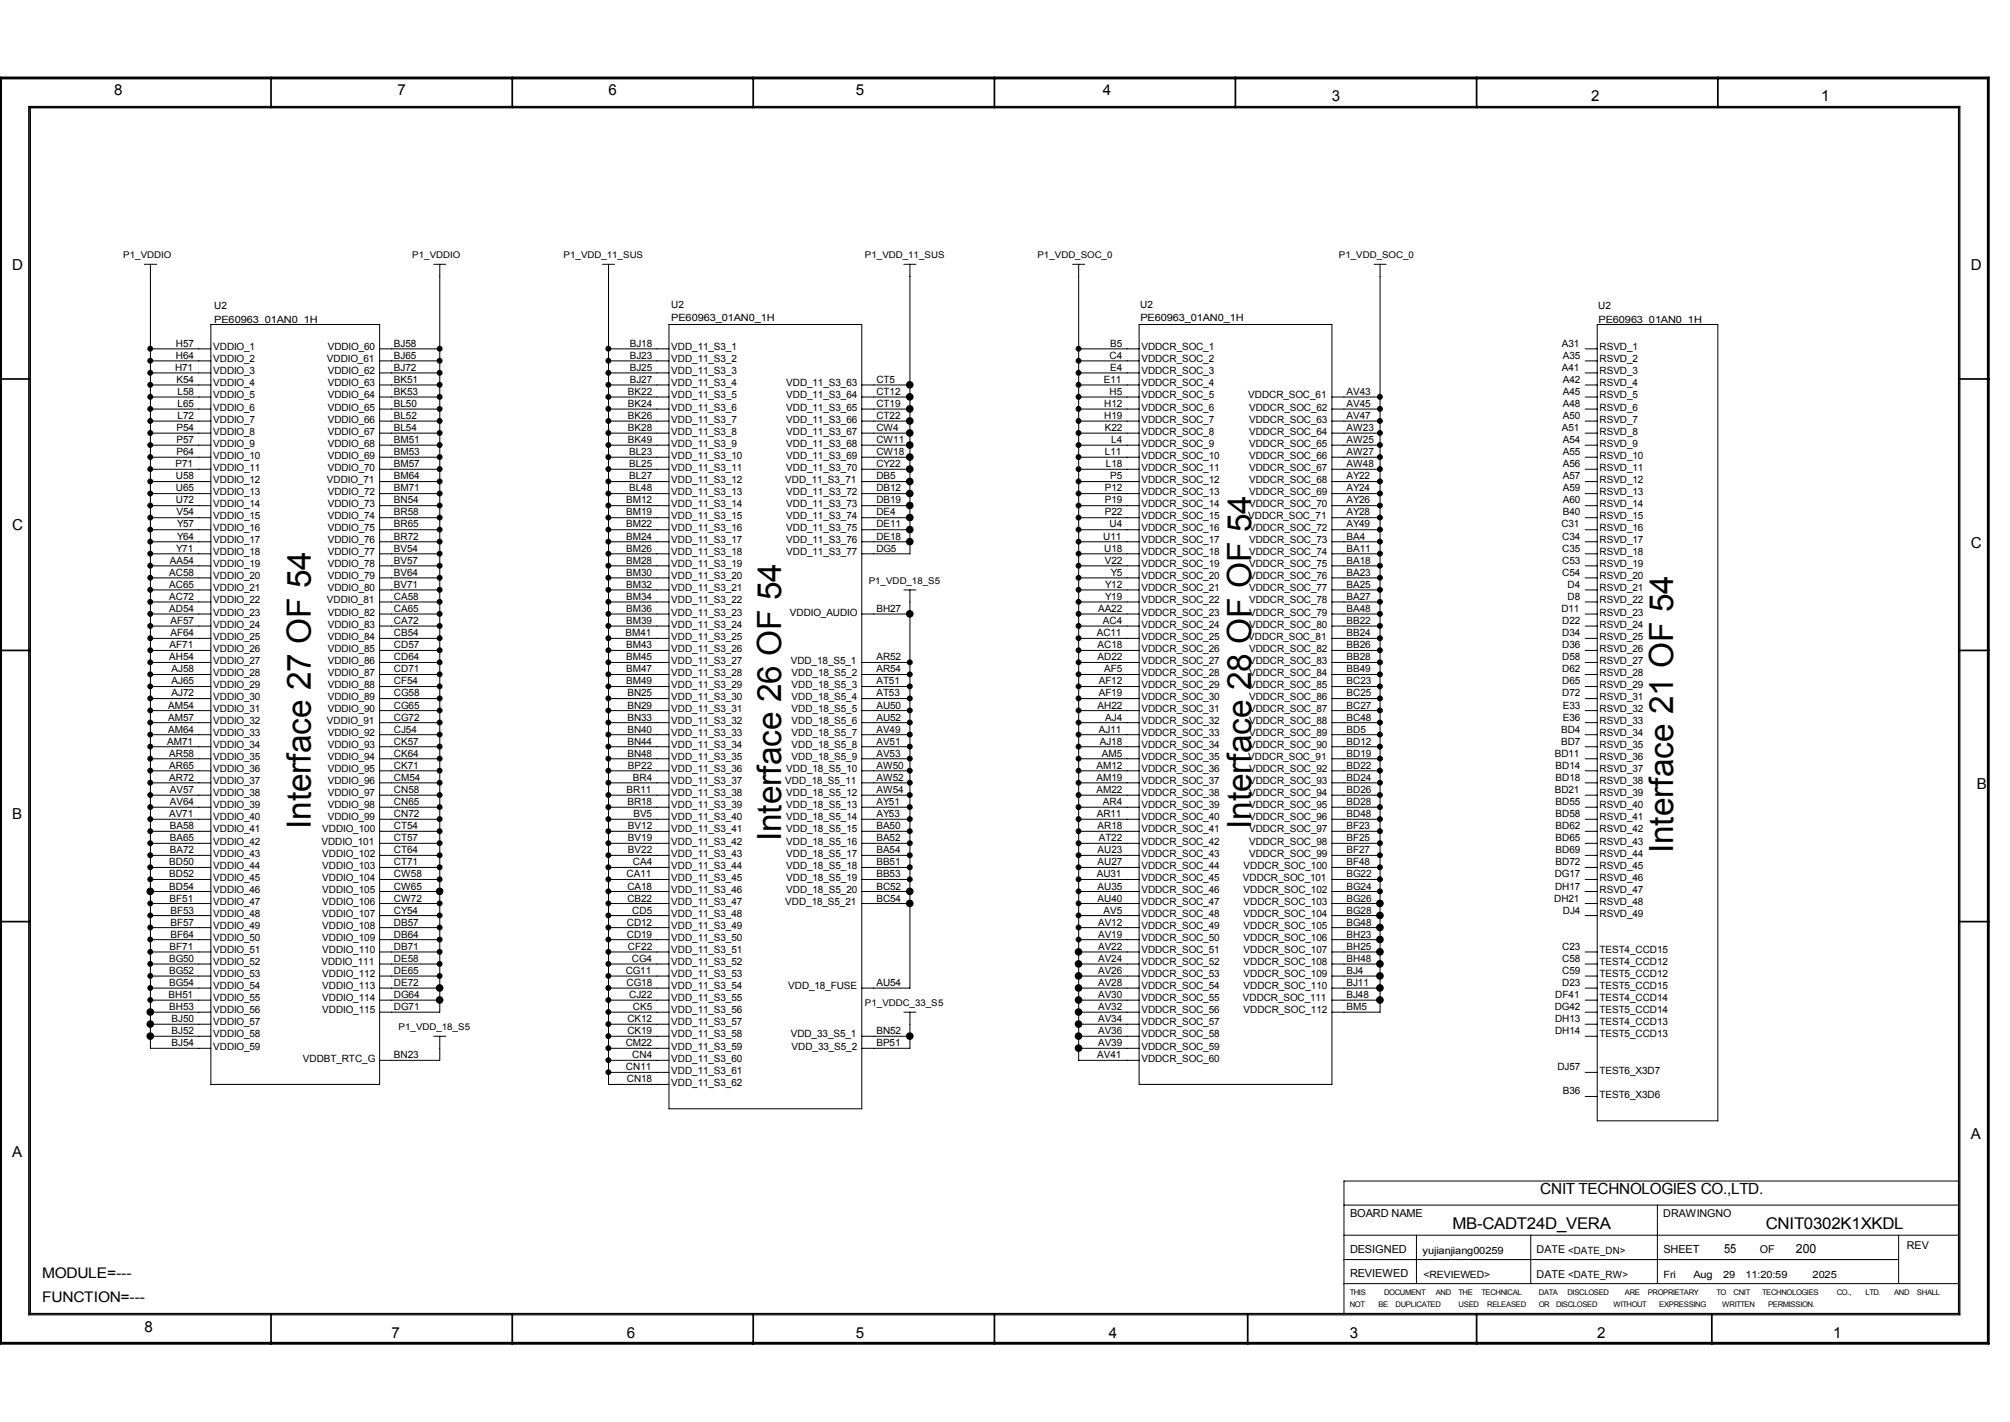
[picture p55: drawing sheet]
<svg xmlns="http://www.w3.org/2000/svg" width="297mm" height="210mm" viewBox="0 0 297 210" stroke-linecap="round" stroke-linejoin="round" font-family="sans-serif">
<defs><g id="words">
<g font-size="4.9">
<text x="45.9" y="122.5" transform="rotate(-90 45.9 122.5)">Interface 27 OF 54</text>
<text x="115.4" y="124.2" transform="rotate(-90 115.4 124.2)">Interface 26 OF 54</text>
<text x="184.9" y="122.5" transform="rotate(-90 184.9 122.5)">Interface 28 OF OF 54</text>
<text x="247.2" y="126" transform="rotate(-90 247.2 126)">Interface 21 OF 54</text>
</g>
<g font-size="2.4">
<text x="214.6" y="181.5">MB-CADT24D_VERA</text>
<text x="260.9" y="181.5">CNIT0302K1XKDL</text>
</g>
<text font-size="2.3" x="227.6" y="176.3">CNIT TECHNOLOGIES CO.,LTD.</text>
<g font-size="2.2">
<text x="16.9" y="14.1">8</text>
<text x="58.8" y="14.1">7</text>
<text x="89.9" y="14.1">6</text>
<text x="126.4" y="14.1">5</text>
<text x="163" y="14.1">4</text>
<text x="196.8" y="15">3</text>
<text x="235.1" y="15">2</text>
<text x="269.1" y="15">1</text>
<text x="1.8" y="39.9">D</text>
<text x="291.2" y="39.9">D</text>
<text x="1.8" y="78.2">C</text>
<text x="291.2" y="80.9">C</text>
<text x="292.1" y="116.5">B</text>
<text x="1.8" y="121">B</text>
<text x="1.8" y="170.8">A</text>
<text x="291.2" y="168.2">A</text>
<text x="6.2" y="188.7">MODULE=---</text>
<text x="6.2" y="192.2">FUNCTION=---</text>
<text x="21.3" y="196.6">8</text>
<text x="57.9" y="197.5">7</text>
<text x="92.6" y="197.5">6</text>
<text x="126.4" y="197.5">5</text>
<text x="163.9" y="197.5">4</text>
<text x="199.5" y="197.5">3</text>
<text x="236" y="197.5">2</text>
<text x="270.9" y="197.5">1</text>
</g>
<g font-size="1.9">
<text x="254.7" y="185">55</text>
<text x="265.4" y="185">200</text>
</g>
<g font-size="1.6">
<text x="199.5" y="179.7">BOARD NAME</text>
<text x="245.8" y="179.7">DRAWINGNO</text>
<text x="199.5" y="185.1">DESIGNED</text>
<text x="227.1" y="185.1">DATE &lt;DATE_DN&gt;</text>
<text x="245.8" y="185">SHEET</text>
<text x="260" y="185.1">OF</text>
<text x="281.7" y="184.4">REV</text>
<text x="199.5" y="188.6">REVIEWED</text>
<text x="227.1" y="188.7">DATE &lt;DATE_RW&gt;</text>
</g>
<g font-size="1.5">
<text x="31.7" y="45.6">U2</text>
<text x="31.7" y="47.6">PE60963_01AN0_1H</text>
<text x="99.2" y="45.4">U2</text>
<text x="99.2" y="47.5">PE60963_01AN0_1H</text>
<text x="168.5" y="45.4">U2</text>
<text x="168.5" y="47.5">PE60963_01AN0_1H</text>
<text x="236.2" y="45.6">U2</text>
<text x="236.2" y="47.6">PE60963_01AN0_1H</text>
<text x="26" y="51.2">H57</text>
<text x="26" y="53">H64</text>
<text x="31.5" y="53.5">VDDIO_2</text>
<text x="31.5" y="51.7">VDDIO_1</text>
<text x="48.3" y="53.5">VDDIO_61</text>
<text x="48.4" y="51.7">VDDIO_60</text>
<text x="58.2" y="51.2">BJ58</text>
<text x="58.2" y="53">BJ65</text>
<text x="93" y="51.2">BJ18</text>
<text x="93" y="53">BJ23</text>
<text x="99.2" y="53.5">VDD_11_S3_2</text>
<text x="99.2" y="51.7">VDD_11_S3_1</text>
<text x="164" y="53">C4</text>
<text x="164" y="51.2">B5</text>
<text x="168.6" y="53.5">VDDCR_SOC_2</text>
<text x="168.6" y="51.7">VDDCR_SOC_1</text>
<text x="230.8" y="51.2">A31</text>
<text x="230.9" y="53">A35</text>
<text x="236.3" y="53.5">RSVD_2</text>
<text x="236.3" y="51.7">RSVD_1</text>
<text x="25.9" y="54.7">H71</text>
<text x="26.1" y="56.5">K54</text>
<text x="26.2" y="58.3">L58</text>
<text x="31.5" y="58.8">VDDIO_5</text>
<text x="31.5" y="57.1">VDDIO_4</text>
<text x="31.5" y="55.3">VDDIO_3</text>
<text x="48.4" y="58.8">VDDIO_64</text>
<text x="48.4" y="57.1">VDDIO_63</text>
<text x="48.4" y="55.3">VDDIO_62</text>
<text x="58.2" y="54.7">BJ72</text>
<text x="58.2" y="56.5">BK51</text>
<text x="58.2" y="58.3">BK53</text>
<text x="92.8" y="58.3">BK22</text>
<text x="93" y="54.7">BJ25</text>
<text x="93" y="56.5">BJ27</text>
<text x="99.2" y="58.8">VDD_11_S3_5</text>
<text x="99.2" y="57.1">VDD_11_S3_4</text>
<text x="99.2" y="55.3">VDD_11_S3_3</text>
<text x="116.2" y="58.8">VDD_11_S3_64</text>
<text x="116.2" y="57.1">VDD_11_S3_63</text>
<text x="129.5" y="56.5">CT5</text>
<text x="129.5" y="58.3">CT12</text>
<text x="163.1" y="56.5">E11</text>
<text x="164" y="58.3">H5</text>
<text x="164" y="54.7">E4</text>
<text x="168.6" y="58.8">VDDCR_SOC_5</text>
<text x="168.6" y="57.1">VDDCR_SOC_4</text>
<text x="168.6" y="55.3">VDDCR_SOC_3</text>
<text x="184.4" y="58.8">VDDCR_SOC_61</text>
<text x="199" y="58.3">AV43</text>
<text x="230.8" y="54.7">A41</text>
<text x="230.9" y="56.5">A42</text>
<text x="230.9" y="58.3">A45</text>
<text x="236.3" y="58.8">RSVD_5</text>
<text x="236.3" y="57.1">RSVD_4</text>
<text x="236.3" y="55.3">RSVD_3</text>
<text x="26.1" y="63.7">P54</text>
<text x="26.1" y="65.5">P57</text>
<text x="26.2" y="60.1">L65</text>
<text x="26.2" y="61.9">L72</text>
<text x="31.5" y="66">VDDIO_9</text>
<text x="31.5" y="64.2">VDDIO_8</text>
<text x="31.5" y="62.4">VDDIO_7</text>
<text x="31.5" y="60.6">VDDIO_6</text>
<text x="48.4" y="66">VDDIO_68</text>
<text x="48.4" y="64.2">VDDIO_67</text>
<text x="48.4" y="62.4">VDDIO_66</text>
<text x="48.4" y="60.6">VDDIO_65</text>
<text x="58.2" y="60.1">BL50</text>
<text x="58.2" y="61.9">BL52</text>
<text x="58.2" y="63.7">BL54</text>
<text x="58.2" y="65.5">BM51</text>
<text x="92.8" y="60.1">BK24</text>
<text x="92.8" y="61.9">BK26</text>
<text x="92.8" y="63.7">BK28</text>
<text x="92.8" y="65.5">BK49</text>
<text x="99.2" y="66">VDD_11_S3_9</text>
<text x="99.2" y="64.2">VDD_11_S3_8</text>
<text x="99.2" y="62.4">VDD_11_S3_7</text>
<text x="99.2" y="60.6">VDD_11_S3_6</text>
<text x="116.2" y="66">VDD_11_S3_68</text>
<text x="116.2" y="64.2">VDD_11_S3_67</text>
<text x="116.2" y="62.4">VDD_11_S3_66</text>
<text x="116.2" y="60.6">VDD_11_S3_65</text>
<text x="129.5" y="60.1">CT19</text>
<text x="129.5" y="61.9">CT22</text>
<text x="129.5" y="63.7">CW4</text>
<text x="129.5" y="65.5">CW11</text>
<text x="163.1" y="60.1">H12</text>
<text x="163.1" y="61.9">H19</text>
<text x="163.2" y="63.7">K22</text>
<text x="164.2" y="65.5">L4</text>
<text x="168.6" y="66">VDDCR_SOC_9</text>
<text x="168.6" y="64.2">VDDCR_SOC_8</text>
<text x="168.6" y="62.4">VDDCR_SOC_7</text>
<text x="168.6" y="60.6">VDDCR_SOC_6</text>
<text x="184.6" y="66">VDDCR_SOC_65</text>
<text x="184.6" y="64.2">VDDCR_SOC_64</text>
<text x="184.6" y="62.4">VDDCR_SOC_63</text>
<text x="184.6" y="60.6">VDDCR_SOC_62</text>
<text x="199" y="60.1">AV45</text>
<text x="199" y="61.9">AV47</text>
<text x="199" y="63.7">AW23</text>
<text x="199" y="65.5">AW25</text>
<text x="230.8" y="63.7">A51</text>
<text x="230.9" y="60.1">A48</text>
<text x="230.9" y="61.9">A50</text>
<text x="230.9" y="65.5">A54</text>
<text x="236.3" y="66">RSVD_9</text>
<text x="236.3" y="64.2">RSVD_8</text>
<text x="236.3" y="62.4">RSVD_7</text>
<text x="236.3" y="60.6">RSVD_6</text>
<text x="25.9" y="69">P71</text>
<text x="26" y="70.8">U58</text>
<text x="26.1" y="67.2">P64</text>
<text x="31.5" y="71.3">VDDIO_12</text>
<text x="31.5" y="69.6">VDDIO_11</text>
<text x="31.5" y="67.8">VDDIO_10</text>
<text x="48.3" y="71.3">VDDIO_71</text>
<text x="48.4" y="69.6">VDDIO_70</text>
<text x="48.4" y="67.8">VDDIO_69</text>
<text x="58.2" y="67.2">BM53</text>
<text x="58.2" y="69">BM57</text>
<text x="58.2" y="70.8">BM64</text>
<text x="93" y="67.2">BL23</text>
<text x="93" y="69">BL25</text>
<text x="93" y="70.8">BL27</text>
<text x="99.2" y="71.3">VDD_11_S3_12</text>
<text x="99.2" y="69.6">VDD_11_S3_11</text>
<text x="99.2" y="67.8">VDD_11_S3_10</text>
<text x="116" y="71.3">VDD_11_S3_71</text>
<text x="116.2" y="69.6">VDD_11_S3_70</text>
<text x="116.2" y="67.8">VDD_11_S3_69</text>
<text x="129.5" y="67.2">CW18</text>
<text x="129.5" y="69">CY22</text>
<text x="129.5" y="70.8">DB5</text>
<text x="163.3" y="67.2">L11</text>
<text x="163.4" y="69">L18</text>
<text x="164" y="70.8">P5</text>
<text x="168.6" y="71.3">VDDCR_SOC_12</text>
<text x="168.6" y="69.6">VDDCR_SOC_11</text>
<text x="168.6" y="67.8">VDDCR_SOC_10</text>
<text x="184.6" y="71.3">VDDCR_SOC_68</text>
<text x="184.6" y="69.6">VDDCR_SOC_67</text>
<text x="184.6" y="67.8">VDDCR_SOC_66</text>
<text x="199" y="67.2">AW27</text>
<text x="199" y="69">AW48</text>
<text x="199" y="70.8">AY22</text>
<text x="230.9" y="67.2">A55</text>
<text x="230.9" y="69">A56</text>
<text x="230.9" y="70.8">A57</text>
<text x="236.3" y="71.3">RSVD_12</text>
<text x="236.3" y="69.6">RSVD_11</text>
<text x="236.3" y="67.8">RSVD_10</text>
<text x="26" y="72.6">U65</text>
<text x="26" y="74.3">U72</text>
<text x="26.1" y="76.1">V54</text>
<text x="26.2" y="77.9">Y57</text>
<text x="31.5" y="76.7">VDDIO_15</text>
<text x="31.5" y="74.9">VDDIO_14</text>
<text x="31.5" y="73.1">VDDIO_13</text>
<text x="48.4" y="76.7">VDDIO_74</text>
<text x="48.4" y="74.9">VDDIO_73</text>
<text x="48.4" y="73.1">VDDIO_72</text>
<text x="58.2" y="72.6">BM71</text>
<text x="58.2" y="74.3">BN54</text>
<text x="58.2" y="76.1">BR58</text>
<text x="58.2" y="77.9">BR65</text>
<text x="92.5" y="74.3">BM12</text>
<text x="92.5" y="76.1">BM19</text>
<text x="92.5" y="77.9">BM22</text>
<text x="93" y="72.6">BL48</text>
<text x="99.2" y="76.7">VDD_11_S3_15</text>
<text x="99.2" y="74.9">VDD_11_S3_14</text>
<text x="99.2" y="73.1">VDD_11_S3_13</text>
<text x="116.2" y="76.7">VDD_11_S3_74</text>
<text x="116.2" y="74.9">VDD_11_S3_73</text>
<text x="116.2" y="73.1">VDD_11_S3_72</text>
<text x="129.5" y="72.6">DB12</text>
<text x="129.5" y="74.3">DB19</text>
<text x="129.5" y="76.1">DE4</text>
<text x="129.5" y="77.9">DE11</text>
<text x="163.2" y="72.6">P12</text>
<text x="163.2" y="74.3">P19</text>
<text x="163.2" y="76.1">P22</text>
<text x="164" y="77.9">U4</text>
<text x="168.6" y="76.7">VDDCR_SOC_15</text>
<text x="168.6" y="74.9">VDDCR_SOC_14</text>
<text x="168.6" y="73.1">VDDCR_SOC_13</text>
<text x="184.4" y="76.7">VDDCR_SOC_71</text>
<text x="184.6" y="74.9">VDDCR_SOC_70</text>
<text x="184.6" y="73.1">VDDCR_SOC_69</text>
<text x="199" y="72.6">AY24</text>
<text x="199" y="74.3">AY26</text>
<text x="199" y="76.1">AY28</text>
<text x="199" y="77.9">AY49</text>
<text x="230.7" y="77.9">C31</text>
<text x="230.9" y="72.6">A59</text>
<text x="230.9" y="74.3">A60</text>
<text x="230.9" y="76.1">B40</text>
<text x="236.3" y="76.7">RSVD_15</text>
<text x="236.3" y="74.9">RSVD_14</text>
<text x="236.3" y="73.1">RSVD_13</text>
<text x="25.1" y="83.3">AA54</text>
<text x="26" y="81.5">Y71</text>
<text x="26.2" y="79.7">Y64</text>
<text x="31.5" y="83.8">VDDIO_19</text>
<text x="31.5" y="82">VDDIO_18</text>
<text x="31.5" y="80.2">VDDIO_17</text>
<text x="31.5" y="78.4">VDDIO_16</text>
<text x="48.4" y="83.8">VDDIO_78</text>
<text x="48.4" y="82">VDDIO_77</text>
<text x="48.4" y="80.2">VDDIO_76</text>
<text x="48.4" y="78.4">VDDIO_75</text>
<text x="58.2" y="79.7">BR72</text>
<text x="58.2" y="81.5">BV54</text>
<text x="58.2" y="83.3">BV57</text>
<text x="92.5" y="79.7">BM24</text>
<text x="92.5" y="81.5">BM26</text>
<text x="92.5" y="83.3">BM28</text>
<text x="99.2" y="83.8">VDD_11_S3_19</text>
<text x="99.2" y="82">VDD_11_S3_18</text>
<text x="99.2" y="80.2">VDD_11_S3_17</text>
<text x="99.2" y="78.4">VDD_11_S3_16</text>
<text x="116.2" y="82">VDD_11_S3_77</text>
<text x="116.2" y="80.2">VDD_11_S3_76</text>
<text x="116.2" y="78.4">VDD_11_S3_75</text>
<text x="129.5" y="79.7">DE18</text>
<text x="129.5" y="81.5">DG5</text>
<text x="163" y="79.7">U11</text>
<text x="163.1" y="81.5">U18</text>
<text x="163.2" y="83.3">V22</text>
<text x="168.6" y="83.8">VDDCR_SOC_19</text>
<text x="168.6" y="82">VDDCR_SOC_18</text>
<text x="168.6" y="80.2">VDDCR_SOC_17</text>
<text x="168.6" y="78.4">VDDCR_SOC_16</text>
<text x="184.6" y="83.8">VDDCR_SOC_75</text>
<text x="184.6" y="82">VDDCR_SOC_74</text>
<text x="184.6" y="80.2">VDDCR_SOC_73</text>
<text x="184.6" y="78.4">VDDCR_SOC_72</text>
<text x="199" y="79.7">BA4</text>
<text x="199" y="81.5">BA11</text>
<text x="199" y="83.3">BA18</text>
<text x="230.8" y="79.7">C34</text>
<text x="230.8" y="81.5">C35</text>
<text x="230.8" y="83.3">C53</text>
<text x="236.3" y="83.8">RSVD_19</text>
<text x="236.3" y="82">RSVD_18</text>
<text x="236.3" y="80.2">RSVD_17</text>
<text x="236.3" y="78.4">RSVD_16</text>
<text x="25" y="85.1">AC58</text>
<text x="25" y="86.8">AC65</text>
<text x="25" y="88.6">AC72</text>
<text x="31.5" y="89.1">VDDIO_22</text>
<text x="31.5" y="87.3">VDDIO_21</text>
<text x="31.5" y="85.6">VDDIO_20</text>
<text x="48.3" y="89.1">VDDIO_81</text>
<text x="48.4" y="87.3">VDDIO_80</text>
<text x="48.4" y="85.6">VDDIO_79</text>
<text x="58.2" y="85.1">BV64</text>
<text x="58.2" y="86.8">BV71</text>
<text x="58.2" y="88.6">CA58</text>
<text x="92.5" y="85.1">BM30</text>
<text x="92.5" y="86.8">BM32</text>
<text x="92.5" y="88.6">BM34</text>
<text x="99.2" y="89.1">VDD_11_S3_22</text>
<text x="99.2" y="87.3">VDD_11_S3_21</text>
<text x="99.2" y="85.6">VDD_11_S3_20</text>
<text x="163.3" y="86.8">Y12</text>
<text x="163.3" y="88.6">Y19</text>
<text x="164.1" y="85.1">Y5</text>
<text x="168.6" y="89.1">VDDCR_SOC_22</text>
<text x="168.6" y="87.3">VDDCR_SOC_21</text>
<text x="168.6" y="85.6">VDDCR_SOC_20</text>
<text x="184.6" y="89.1">VDDCR_SOC_78</text>
<text x="184.6" y="87.3">VDDCR_SOC_77</text>
<text x="184.6" y="85.6">VDDCR_SOC_76</text>
<text x="199" y="85.1">BA23</text>
<text x="199" y="86.8">BA25</text>
<text x="199" y="88.6">BA27</text>
<text x="230.8" y="85.1">C54</text>
<text x="231.6" y="86.8">D4</text>
<text x="231.6" y="88.6">D8</text>
<text x="236.3" y="89.1">RSVD_22</text>
<text x="236.3" y="87.3">RSVD_21</text>
<text x="236.3" y="85.6">RSVD_20</text>
<text x="25" y="90.4">AD54</text>
<text x="25.1" y="95.7">AF71</text>
<text x="25.2" y="92.2">AF57</text>
<text x="25.2" y="93.9">AF64</text>
<text x="31.5" y="94.5">VDDIO_25</text>
<text x="31.5" y="92.7">VDDIO_24</text>
<text x="31.5" y="90.9">VDDIO_23</text>
<text x="48.4" y="94.5">VDDIO_84</text>
<text x="48.4" y="92.7">VDDIO_83</text>
<text x="48.4" y="90.9">VDDIO_82</text>
<text x="58.2" y="90.4">CA65</text>
<text x="58.2" y="92.2">CA72</text>
<text x="58.2" y="93.9">CB54</text>
<text x="58.2" y="95.7">CD57</text>
<text x="92.4" y="93.9">BM41</text>
<text x="92.5" y="90.4">BM36</text>
<text x="92.5" y="92.2">BM39</text>
<text x="92.5" y="95.7">BM43</text>
<text x="99.2" y="94.5">VDD_11_S3_25</text>
<text x="99.2" y="92.7">VDD_11_S3_24</text>
<text x="99.2" y="90.9">VDD_11_S3_23</text>
<text x="116.7" y="90.9">VDDIO_AUDIO</text>
<text x="129.5" y="90.4">BH27</text>
<text x="162" y="93.9">AC11</text>
<text x="162.2" y="95.7">AC18</text>
<text x="162.3" y="90.4">AA22</text>
<text x="163" y="92.2">AC4</text>
<text x="168.6" y="94.5">VDDCR_SOC_25</text>
<text x="168.6" y="92.7">VDDCR_SOC_24</text>
<text x="168.6" y="90.9">VDDCR_SOC_23</text>
<text x="184.4" y="94.5">VDDCR_SOC_81</text>
<text x="184.6" y="92.7">VDDCR_SOC_80</text>
<text x="184.6" y="90.9">VDDCR_SOC_79</text>
<text x="199" y="90.4">BA48</text>
<text x="199" y="92.2">BB22</text>
<text x="199" y="93.9">BB24</text>
<text x="199" y="95.7">BB26</text>
<text x="230.7" y="90.4">D11</text>
<text x="230.8" y="92.2">D22</text>
<text x="230.8" y="93.9">D34</text>
<text x="230.8" y="95.7">D36</text>
<text x="236.3" y="94.5">RSVD_25</text>
<text x="236.3" y="92.7">RSVD_24</text>
<text x="236.3" y="90.9">RSVD_23</text>
<text x="25" y="97.5">AH54</text>
<text x="25.4" y="99.3">AJ58</text>
<text x="25.4" y="101.1">AJ65</text>
<text x="31.5" y="101.6">VDDIO_29</text>
<text x="31.5" y="99.8">VDDIO_28</text>
<text x="31.5" y="98">VDDIO_27</text>
<text x="31.5" y="96.3">VDDIO_26</text>
<text x="48.4" y="101.6">VDDIO_88</text>
<text x="48.4" y="99.8">VDDIO_87</text>
<text x="48.4" y="98">VDDIO_86</text>
<text x="48.4" y="96.3">VDDIO_85</text>
<text x="58.2" y="97.5">CD64</text>
<text x="58.2" y="99.3">CD71</text>
<text x="58.2" y="101.1">CF54</text>
<text x="92.5" y="97.5">BM45</text>
<text x="92.5" y="99.3">BM47</text>
<text x="92.5" y="101.1">BM49</text>
<text x="99.2" y="101.6">VDD_11_S3_29</text>
<text x="99.2" y="99.8">VDD_11_S3_28</text>
<text x="99.2" y="98">VDD_11_S3_27</text>
<text x="99.2" y="96.3">VDD_11_S3_26</text>
<text x="116.8" y="98">VDD_18_S5_1</text>
<text x="117" y="101.6">VDD_18_S5_3</text>
<text x="117" y="99.8">VDD_18_S5_2</text>
<text x="129.5" y="97.5">AR52</text>
<text x="129.5" y="99.3">AR54</text>
<text x="129.5" y="101.1">AT51</text>
<text x="162.2" y="97.5">AD22</text>
<text x="162.3" y="101.1">AF12</text>
<text x="163.1" y="99.3">AF5</text>
<text x="168.6" y="101.6">VDDCR_SOC_29</text>
<text x="168.6" y="99.8">VDDCR_SOC_28</text>
<text x="168.6" y="98">VDDCR_SOC_27</text>
<text x="168.6" y="96.3">VDDCR_SOC_26</text>
<text x="184.6" y="101.6">VDDCR_SOC_85</text>
<text x="184.6" y="99.8">VDDCR_SOC_84</text>
<text x="184.6" y="98">VDDCR_SOC_83</text>
<text x="184.6" y="96.3">VDDCR_SOC_82</text>
<text x="199" y="97.5">BB28</text>
<text x="199" y="99.3">BB49</text>
<text x="199" y="101.1">BC23</text>
<text x="230.8" y="97.5">D58</text>
<text x="230.8" y="99.3">D62</text>
<text x="230.8" y="101.1">D65</text>
<text x="236.3" y="101.6">RSVD_29</text>
<text x="236.3" y="99.8">RSVD_28</text>
<text x="236.3" y="98">RSVD_27</text>
<text x="236.3" y="96.3">RSVD_26</text>
<text x="24.8" y="104.7">AM54</text>
<text x="24.8" y="106.4">AM57</text>
<text x="25.4" y="102.8">AJ72</text>
<text x="31.5" y="106.9">VDDIO_32</text>
<text x="31.5" y="105.1">VDDIO_31</text>
<text x="31.5" y="103.3">VDDIO_30</text>
<text x="48.3" y="106.9">VDDIO_91</text>
<text x="48.4" y="105.1">VDDIO_90</text>
<text x="48.4" y="103.3">VDDIO_89</text>
<text x="58.2" y="102.8">CG58</text>
<text x="58.2" y="104.7">CG65</text>
<text x="58.2" y="106.4">CG72</text>
<text x="92.7" y="102.8">BN25</text>
<text x="92.7" y="104.7">BN29</text>
<text x="92.7" y="106.4">BN33</text>
<text x="99.2" y="106.9">VDD_11_S3_32</text>
<text x="99.2" y="105.1">VDD_11_S3_31</text>
<text x="99.2" y="103.4">VDD_11_S3_30</text>
<text x="117" y="106.9">VDD_18_S5_6</text>
<text x="117" y="105.1">VDD_18_S5_5</text>
<text x="117" y="103.4">VDD_18_S5_4</text>
<text x="129.5" y="102.8">AT53</text>
<text x="129.5" y="104.7">AU50</text>
<text x="129.5" y="106.4">AU52</text>
<text x="162.2" y="104.7">AH22</text>
<text x="162.3" y="102.8">AF19</text>
<text x="163.3" y="106.4">AJ4</text>
<text x="168.6" y="106.9">VDDCR_SOC_32</text>
<text x="168.6" y="105.1">VDDCR_SOC_31</text>
<text x="168.6" y="103.3">VDDCR_SOC_30</text>
<text x="184.6" y="106.9">VDDCR_SOC_88</text>
<text x="184.6" y="105.1">VDDCR_SOC_87</text>
<text x="184.6" y="103.3">VDDCR_SOC_86</text>
<text x="199" y="102.8">BC25</text>
<text x="199" y="104.7">BC27</text>
<text x="199" y="106.4">BC48</text>
<text x="230.8" y="102.8">D72</text>
<text x="230.9" y="104.7">E33</text>
<text x="230.9" y="106.4">E36</text>
<text x="236.3" y="106.9">RSVD_33</text>
<text x="236.3" y="105.2">RSVD_32</text>
<text x="236.3" y="103.4">RSVD_31</text>
<text x="24.7" y="110">AM71</text>
<text x="24.8" y="108.2">AM64</text>
<text x="25" y="111.8">AR58</text>
<text x="25" y="113.5">AR65</text>
<text x="31.5" y="112.3">VDDIO_35</text>
<text x="31.5" y="110.5">VDDIO_34</text>
<text x="31.5" y="108.7">VDDIO_33</text>
<text x="48.4" y="112.3">VDDIO_94</text>
<text x="48.4" y="110.5">VDDIO_93</text>
<text x="48.4" y="108.7">VDDIO_92</text>
<text x="58.2" y="108.2">CJ54</text>
<text x="58.2" y="110">CK57</text>
<text x="58.2" y="111.8">CK64</text>
<text x="58.2" y="113.5">CK71</text>
<text x="92.7" y="108.2">BN40</text>
<text x="92.7" y="110">BN44</text>
<text x="92.7" y="111.8">BN48</text>
<text x="92.8" y="113.5">BP22</text>
<text x="99.2" y="112.3">VDD_11_S3_35</text>
<text x="99.2" y="110.5">VDD_11_S3_34</text>
<text x="99.2" y="108.7">VDD_11_S3_33</text>
<text x="117" y="112.3">VDD_18_S5_9</text>
<text x="117" y="110.5">VDD_18_S5_8</text>
<text x="117" y="108.7">VDD_18_S5_7</text>
<text x="129.5" y="108.2">AV49</text>
<text x="129.5" y="110">AV51</text>
<text x="129.5" y="111.8">AV53</text>
<text x="129.5" y="113.5">AW50</text>
<text x="162" y="113.5">AM12</text>
<text x="162.4" y="108.2">AJ11</text>
<text x="162.5" y="110">AJ18</text>
<text x="162.8" y="111.8">AM5</text>
<text x="168.6" y="112.3">VDDCR_SOC_35</text>
<text x="168.6" y="110.5">VDDCR_SOC_34</text>
<text x="168.6" y="108.7">VDDCR_SOC_33</text>
<text x="184.4" y="112.3">VDDCR_SOC_91</text>
<text x="184.6" y="110.5">VDDCR_SOC_90</text>
<text x="184.6" y="108.7">VDDCR_SOC_89</text>
<text x="199" y="108.2">BD5</text>
<text x="199" y="110">BD12</text>
<text x="199" y="111.8">BD19</text>
<text x="199" y="113.5">BD22</text>
<text x="229.7" y="111.8">BD11</text>
<text x="229.9" y="113.5">BD14</text>
<text x="230.7" y="108.2">BD4</text>
<text x="230.7" y="110">BD7</text>
<text x="236.3" y="112.3">RSVD_36</text>
<text x="236.3" y="110.5">RSVD_35</text>
<text x="236.3" y="108.7">RSVD_34</text>
<text x="25" y="115.3">AR72</text>
<text x="25.1" y="117.1">AV57</text>
<text x="25.1" y="118.9">AV64</text>
<text x="31.5" y="119.4">VDDIO_39</text>
<text x="31.5" y="117.6">VDDIO_38</text>
<text x="31.5" y="115.8">VDDIO_37</text>
<text x="31.5" y="114">VDDIO_36</text>
<text x="48.4" y="119.4">VDDIO_98</text>
<text x="48.4" y="117.6">VDDIO_97</text>
<text x="48.4" y="115.8">VDDIO_96</text>
<text x="48.4" y="114">VDDIO_95</text>
<text x="58.2" y="115.3">CM54</text>
<text x="58.2" y="117.1">CN58</text>
<text x="58.2" y="118.9">CN65</text>
<text x="92.6" y="117.1">BR11</text>
<text x="92.7" y="118.9">BR18</text>
<text x="93.5" y="115.3">BR4</text>
<text x="99.2" y="119.4">VDD_11_S3_39</text>
<text x="99.2" y="117.6">VDD_11_S3_38</text>
<text x="99.2" y="115.8">VDD_11_S3_37</text>
<text x="99.2" y="114">VDD_11_S3_36</text>
<text x="116" y="115.8">VDD_18_S5_11</text>
<text x="116.2" y="119.4">VDD_18_S5_13</text>
<text x="116.2" y="117.6">VDD_18_S5_12</text>
<text x="116.2" y="114">VDD_18_S5_10</text>
<text x="129.5" y="115.3">AW52</text>
<text x="129.5" y="117.1">AW54</text>
<text x="129.5" y="118.9">AY51</text>
<text x="162" y="115.3">AM19</text>
<text x="162" y="117.1">AM22</text>
<text x="163" y="118.9">AR4</text>
<text x="168.6" y="119.4">VDDCR_SOC_39</text>
<text x="168.6" y="117.6">VDDCR_SOC_38</text>
<text x="168.6" y="115.8">VDDCR_SOC_37</text>
<text x="168.6" y="114">VDDCR_SOC_36</text>
<text x="184.6" y="119.4">VDDCR_SOC_95</text>
<text x="184.6" y="117.6">VDDCR_SOC_94</text>
<text x="184.6" y="115.8">VDDCR_SOC_93</text>
<text x="184.6" y="114">VDDCR_SOC_92</text>
<text x="199" y="115.3">BD24</text>
<text x="199" y="117.1">BD26</text>
<text x="199" y="118.9">BD28</text>
<text x="229.7" y="117.1">BD21</text>
<text x="229.9" y="115.3">BD18</text>
<text x="229.9" y="118.9">BD55</text>
<text x="236.3" y="119.4">RSVD_40</text>
<text x="236.3" y="117.6">RSVD_39</text>
<text x="236.3" y="115.8">RSVD_38</text>
<text x="236.3" y="114">RSVD_37</text>
<text x="25" y="120.7">AV71</text>
<text x="25.1" y="122.4">BA58</text>
<text x="25.1" y="124.2">BA65</text>
<text x="25.1" y="126">BA72</text>
<text x="31.5" y="124.7">VDDIO_42</text>
<text x="31.5" y="122.9">VDDIO_41</text>
<text x="31.5" y="121.2">VDDIO_40</text>
<text x="47.5" y="124.7">VDDIO_101</text>
<text x="47.6" y="122.9">VDDIO_100</text>
<text x="48.4" y="121.2">VDDIO_99</text>
<text x="58.2" y="120.7">CN72</text>
<text x="58.2" y="122.4">CT54</text>
<text x="58.2" y="124.2">CT57</text>
<text x="58.2" y="126">CT64</text>
<text x="92.8" y="122.4">BV12</text>
<text x="92.8" y="124.2">BV19</text>
<text x="92.8" y="126">BV22</text>
<text x="93.6" y="120.7">BV5</text>
<text x="99.2" y="124.7">VDD_11_S3_42</text>
<text x="99.2" y="122.9">VDD_11_S3_41</text>
<text x="99.2" y="121.2">VDD_11_S3_40</text>
<text x="116.2" y="124.7">VDD_18_S5_16</text>
<text x="116.2" y="122.9">VDD_18_S5_15</text>
<text x="116.2" y="121.2">VDD_18_S5_14</text>
<text x="129.5" y="120.7">AY53</text>
<text x="129.5" y="122.4">BA50</text>
<text x="129.5" y="124.2">BA52</text>
<text x="129.5" y="126">BA54</text>
<text x="162" y="120.7">AR11</text>
<text x="162.2" y="122.4">AR18</text>
<text x="162.2" y="126">AU23</text>
<text x="162.3" y="124.2">AT22</text>
<text x="168.6" y="124.7">VDDCR_SOC_42</text>
<text x="168.6" y="122.9">VDDCR_SOC_41</text>
<text x="168.6" y="121.2">VDDCR_SOC_40</text>
<text x="184.6" y="124.7">VDDCR_SOC_98</text>
<text x="184.6" y="122.9">VDDCR_SOC_97</text>
<text x="184.6" y="121.2">VDDCR_SOC_96</text>
<text x="199" y="120.7">BD48</text>
<text x="199" y="122.4">BF23</text>
<text x="199" y="124.2">BF25</text>
<text x="199" y="126">BF27</text>
<text x="229.9" y="120.7">BD58</text>
<text x="229.9" y="122.4">BD62</text>
<text x="229.9" y="124.2">BD65</text>
<text x="229.9" y="126">BD69</text>
<text x="236.3" y="124.7">RSVD_43</text>
<text x="236.3" y="122.9">RSVD_42</text>
<text x="236.3" y="121.2">RSVD_41</text>
<text x="25" y="127.8">BD50</text>
<text x="25" y="129.6">BD52</text>
<text x="25" y="131.4">BD54</text>
<text x="31.5" y="131.9">VDDIO_46</text>
<text x="31.5" y="130.1">VDDIO_45</text>
<text x="31.5" y="128.3">VDDIO_44</text>
<text x="31.5" y="126.5">VDDIO_43</text>
<text x="47.6" y="131.9">VDDIO_105</text>
<text x="47.6" y="130.1">VDDIO_104</text>
<text x="47.6" y="128.3">VDDIO_103</text>
<text x="47.6" y="126.5">VDDIO_102</text>
<text x="58.2" y="127.8">CT71</text>
<text x="58.2" y="129.6">CW58</text>
<text x="58.2" y="131.4">CW65</text>
<text x="92.6" y="129.6">CA11</text>
<text x="92.7" y="131.4">CA18</text>
<text x="93.5" y="127.8">CA4</text>
<text x="99.2" y="131.9">VDD_11_S3_46</text>
<text x="99.2" y="130.1">VDD_11_S3_45</text>
<text x="99.2" y="128.3">VDD_11_S3_44</text>
<text x="99.2" y="126.5">VDD_11_S3_43</text>
<text x="116.2" y="131.9">VDD_18_S5_20</text>
<text x="116.2" y="130.1">VDD_18_S5_19</text>
<text x="116.2" y="128.3">VDD_18_S5_18</text>
<text x="116.2" y="126.5">VDD_18_S5_17</text>
<text x="129.5" y="127.8">BB51</text>
<text x="129.5" y="129.6">BB53</text>
<text x="129.5" y="131.4">BC52</text>
<text x="162" y="129.6">AU31</text>
<text x="162.2" y="127.8">AU27</text>
<text x="162.2" y="131.4">AU35</text>
<text x="168.6" y="131.9">VDDCR_SOC_46</text>
<text x="168.6" y="130.1">VDDCR_SOC_45</text>
<text x="168.6" y="128.3">VDDCR_SOC_44</text>
<text x="168.6" y="126.5">VDDCR_SOC_43</text>
<text x="183.6" y="130.1">VDDCR_SOC_101</text>
<text x="183.8" y="131.9">VDDCR_SOC_102</text>
<text x="183.8" y="128.3">VDDCR_SOC_100</text>
<text x="184.6" y="126.5">VDDCR_SOC_99</text>
<text x="199" y="127.8">BF48</text>
<text x="199" y="129.6">BG22</text>
<text x="199" y="131.4">BG24</text>
<text x="229.7" y="129.6">DG17</text>
<text x="229.8" y="131.4">DH17</text>
<text x="229.9" y="127.8">BD72</text>
<text x="236.3" y="131.9">RSVD_47</text>
<text x="236.3" y="130.1">RSVD_46</text>
<text x="236.3" y="128.3">RSVD_45</text>
<text x="236.3" y="126.5">RSVD_44</text>
<text x="25.1" y="133.1">BF51</text>
<text x="25.2" y="134.9">BF53</text>
<text x="25.2" y="136.7">BF57</text>
<text x="31.5" y="137.2">VDDIO_49</text>
<text x="31.5" y="135.4">VDDIO_48</text>
<text x="31.5" y="133.6">VDDIO_47</text>
<text x="47.6" y="137.2">VDDIO_108</text>
<text x="47.6" y="135.4">VDDIO_107</text>
<text x="47.6" y="133.6">VDDIO_106</text>
<text x="58.2" y="133.1">CW72</text>
<text x="58.2" y="134.9">CY54</text>
<text x="58.2" y="136.7">DB57</text>
<text x="92.6" y="136.7">CD12</text>
<text x="92.7" y="133.1">CB22</text>
<text x="93.4" y="134.9">CD5</text>
<text x="99.2" y="137.2">VDD_11_S3_49</text>
<text x="99.2" y="135.4">VDD_11_S3_48</text>
<text x="99.2" y="133.6">VDD_11_S3_47</text>
<text x="116" y="133.6">VDD_18_S5_21</text>
<text x="129.5" y="133.1">BC54</text>
<text x="162.2" y="133.1">AU40</text>
<text x="162.3" y="136.7">AV12</text>
<text x="163.1" y="134.9">AV5</text>
<text x="168.6" y="137.2">VDDCR_SOC_49</text>
<text x="168.6" y="135.4">VDDCR_SOC_48</text>
<text x="168.6" y="133.6">VDDCR_SOC_47</text>
<text x="183.8" y="137.2">VDDCR_SOC_105</text>
<text x="183.8" y="135.4">VDDCR_SOC_104</text>
<text x="183.8" y="133.6">VDDCR_SOC_103</text>
<text x="199" y="133.1">BG26</text>
<text x="199" y="134.9">BG28</text>
<text x="199" y="136.7">BG48</text>
<text x="229.6" y="133.1">DH21</text>
<text x="230.9" y="134.9">DJ4</text>
<text x="236.3" y="135.4">RSVD_49</text>
<text x="236.3" y="133.6">RSVD_48</text>
<text x="25" y="142">BG50</text>
<text x="25" y="143.8">BG52</text>
<text x="25.1" y="140.3">BF71</text>
<text x="25.2" y="138.5">BF64</text>
<text x="31.5" y="142.5">VDDIO_52</text>
<text x="31.5" y="140.8">VDDIO_51</text>
<text x="31.5" y="139">VDDIO_50</text>
<text x="47.5" y="142.5">VDDIO_111</text>
<text x="47.6" y="140.8">VDDIO_110</text>
<text x="47.6" y="139">VDDIO_109</text>
<text x="58.2" y="138.5">DB64</text>
<text x="58.2" y="140.3">DB71</text>
<text x="58.2" y="142">DE58</text>
<text x="58.2" y="143.8">DE65</text>
<text x="92.5" y="143.8">CG11</text>
<text x="92.6" y="138.5">CD19</text>
<text x="92.8" y="140.3">CF22</text>
<text x="93.4" y="142">CG4</text>
<text x="99.2" y="142.5">VDD_11_S3_52</text>
<text x="99.2" y="140.8">VDD_11_S3_51</text>
<text x="99.2" y="139">VDD_11_S3_50</text>
<text x="162.3" y="138.5">AV19</text>
<text x="162.3" y="140.3">AV22</text>
<text x="162.3" y="142">AV24</text>
<text x="162.3" y="143.8">AV26</text>
<text x="168.6" y="142.5">VDDCR_SOC_52</text>
<text x="168.6" y="140.8">VDDCR_SOC_51</text>
<text x="168.6" y="139">VDDCR_SOC_50</text>
<text x="183.8" y="142.5">VDDCR_SOC_108</text>
<text x="183.8" y="140.8">VDDCR_SOC_107</text>
<text x="183.8" y="139">VDDCR_SOC_106</text>
<text x="199" y="138.5">BH23</text>
<text x="199" y="140.3">BH25</text>
<text x="199" y="142">BH48</text>
<text x="199" y="143.8">BJ4</text>
<text x="230.8" y="140.3">C23</text>
<text x="230.8" y="142">C58</text>
<text x="230.8" y="143.8">C59</text>
<text x="236.3" y="142.5">TEST4_CCD12</text>
<text x="236.3" y="140.8">TEST4_CCD15</text>
<text x="24.9" y="147.4">BH51</text>
<text x="25" y="145.6">BG54</text>
<text x="25" y="149.2">BH53</text>
<text x="31.5" y="149.7">VDDIO_56</text>
<text x="31.5" y="147.9">VDDIO_55</text>
<text x="31.5" y="146.1">VDDIO_54</text>
<text x="31.5" y="144.3">VDDIO_53</text>
<text x="47.6" y="149.7">VDDIO_115</text>
<text x="47.6" y="147.9">VDDIO_114</text>
<text x="47.6" y="146.1">VDDIO_113</text>
<text x="47.6" y="144.3">VDDIO_112</text>
<text x="58.2" y="145.6">DE72</text>
<text x="58.2" y="147.4">DG64</text>
<text x="58.2" y="149.2">DG71</text>
<text x="92.6" y="145.6">CG18</text>
<text x="93" y="147.4">CJ22</text>
<text x="93.5" y="149.2">CK5</text>
<text x="99.2" y="149.7">VDD_11_S3_56</text>
<text x="99.2" y="147.9">VDD_11_S3_55</text>
<text x="99.2" y="146.1">VDD_11_S3_54</text>
<text x="99.2" y="144.3">VDD_11_S3_53</text>
<text x="116.5" y="146.1">VDD_18_FUSE</text>
<text x="129.5" y="145.6">AU54</text>
<text x="162.3" y="145.6">AV28</text>
<text x="162.3" y="147.4">AV30</text>
<text x="162.3" y="149.2">AV32</text>
<text x="168.6" y="149.7">VDDCR_SOC_56</text>
<text x="168.6" y="147.9">VDDCR_SOC_55</text>
<text x="168.6" y="146.1">VDDCR_SOC_54</text>
<text x="168.6" y="144.3">VDDCR_SOC_53</text>
<text x="183.6" y="147.9">VDDCR_SOC_111</text>
<text x="183.8" y="149.7">VDDCR_SOC_112</text>
<text x="183.8" y="146.1">VDDCR_SOC_110</text>
<text x="183.8" y="144.3">VDDCR_SOC_109</text>
<text x="199" y="145.6">BJ11</text>
<text x="199" y="147.4">BJ48</text>
<text x="199" y="149.2">BM5</text>
<text x="229.7" y="149.2">DG42</text>
<text x="229.8" y="147.4">DF41</text>
<text x="230.8" y="145.6">D23</text>
<text x="236.3" y="149.7">TEST5_CCD14</text>
<text x="236.3" y="147.9">TEST4_CCD14</text>
<text x="236.3" y="146.1">TEST5_CCD15</text>
<text x="236.3" y="144.3">TEST5_CCD12</text>
<text x="25.4" y="151">BJ50</text>
<text x="25.4" y="152.7">BJ52</text>
<text x="25.4" y="154.5">BJ54</text>
<text x="31.5" y="155">VDDIO_59</text>
<text x="31.5" y="153.2">VDDIO_58</text>
<text x="31.5" y="151.4">VDDIO_57</text>
<text x="92.5" y="154.5">CM22</text>
<text x="92.7" y="151">CK12</text>
<text x="92.7" y="152.7">CK19</text>
<text x="99.2" y="155">VDD_11_S3_59</text>
<text x="99.2" y="153.2">VDD_11_S3_58</text>
<text x="99.2" y="151.4">VDD_11_S3_57</text>
<text x="116.8" y="153.2">VDD_33_S5_1</text>
<text x="117" y="155">VDD_33_S5_2</text>
<text x="129.5" y="152.7">BN52</text>
<text x="129.5" y="154.5">BP51</text>
<text x="162.3" y="151">AV34</text>
<text x="162.3" y="152.7">AV36</text>
<text x="162.3" y="154.5">AV39</text>
<text x="168.6" y="155">VDDCR_SOC_59</text>
<text x="168.6" y="153.2">VDDCR_SOC_58</text>
<text x="168.6" y="151.4">VDDCR_SOC_57</text>
<text x="229.8" y="151">DH13</text>
<text x="229.8" y="152.7">DH14</text>
<text x="236.3" y="153.2">TEST5_CCD13</text>
<text x="236.3" y="151.4">TEST4_CCD13</text>
<text x="44.7" y="156.8">VDDBT_RTC_G</text>
<text x="58.2" y="156.3">BN23</text>
<text x="92.5" y="158.1">CN11</text>
<text x="92.6" y="159.9">CN18</text>
<text x="93.4" y="156.3">CN4</text>
<text x="99.2" y="160.4">VDD_11_S3_62</text>
<text x="99.2" y="158.6">VDD_11_S3_61</text>
<text x="99.2" y="156.8">VDD_11_S3_60</text>
<text x="162.1" y="156.3">AV41</text>
<text x="168.6" y="156.8">VDDCR_SOC_60</text>
<text x="230.1" y="158.1">DJ57</text>
<text x="230.9" y="161.6">B36</text>
<text x="236.3" y="158.6">TEST6_X3D7</text>
<text x="236.3" y="162.1">TEST6_X3D6</text>
<text x="210.2" y="185.1">yujianjiang00259</text>
<text x="210.3" y="188.7">&lt;REVIEWED&gt;</text>
<text x="245.8" y="188.7">Fri</text>
<text x="250.2" y="188.7">Aug</text>
<text x="254.6" y="188.7">29</text>
<text x="257.9" y="188.7">11:20:59</text>
<text x="267.8" y="188.7">2025</text>
</g>
<g font-size="1.4">
<text x="18.2" y="38.1">P1_VDDIO</text>
<text x="60.9" y="38.1">P1_VDDIO</text>
<text x="83.3" y="38.1">P1_VDD_11_SUS</text>
<text x="127.8" y="38.1">P1_VDD_11_SUS</text>
<text x="153.3" y="38.1">P1_VDD_SOC_0</text>
<text x="197.8" y="38.1">P1_VDD_SOC_0</text>
<text x="128.4" y="86.2">P1_VDD_18_S5</text>
<text x="127.8" y="148.5">P1_VDDC_33_S5</text>
<text x="58.9" y="152.1">P1_VDD_18_S5</text>
</g>
<g font-size="1.1">
<text x="199.4" y="191.3">THIS</text>
<text x="204.5" y="191.3">DOCUMENT</text>
<text x="212.1" y="191.3">AND</text>
<text x="215.5" y="191.3">THE</text>
<text x="218.9" y="191.3">TECHNICAL</text>
<text x="227.4" y="191.3">DATA</text>
<text x="231.6" y="191.3">DISCLOSED</text>
<text x="240.1" y="191.3">ARE</text>
<text x="243.5" y="191.3">PROPRIETARY</text>
<text x="253.6" y="191.3">TO</text>
<text x="256.2" y="191.3">CNIT</text>
<text x="260.4" y="191.3">TECHNOLOGIES</text>
<text x="271.4" y="191.3">CO.,</text>
<text x="275.6" y="191.3">LTD.</text>
<text x="279.9" y="191.3">AND</text>
<text x="283.3" y="191.3">SHALL</text>
<text x="199.4" y="193.1">NOT</text>
<text x="203.7" y="193.1">BE</text>
<text x="206.2" y="193.1">DUPLICATED</text>
<text x="215.5" y="193.1">USED</text>
<text x="219.8" y="193.1">RELEASED</text>
<text x="227.4" y="193.1">OR</text>
<text x="229.9" y="193.1">DISCLOSED</text>
<text x="238.4" y="193.1">WITHOUT</text>
<text x="245.2" y="193.1">EXPRESSING</text>
<text x="254.5" y="193.1">WRITTEN</text>
<text x="261.2" y="193.1">PERMISSION.</text>
</g>
</g></defs>
<g fill="none" stroke="#000" stroke-width=".25">
<path d="M0 11.4h293.9v187.1h-293.9zM.2 11.6h293.5v186.7h-293.5zM4.4 15.9h285v178.1h-285zM40 11.4v4.5M75.7 11.4v4.5M111.3 11.4v4.5M146.9 11.4v4.5M182.5 11.4v4.5M218.2 11.4v4.5M253.8 11.4v4.5M0 56h4.4M289.4 56h4.5"/>
<path d="M0 96.1h4.4M289.4 96.1h4.5M0 136.1h4.4M289.4 136.1h4.5M40 194v4.5M75.7 194v4.5M111.3 194v4.5M146.9 194v4.5M184.4 194v4.5M218.2 194v4.5M252.9 194v4.5"/>
</g>
<g fill="none" stroke="#000" stroke-width=".15">
<path d="M4.2 15.7h285.4v178.5h-285.4zM21.3 39h1.9M22.2 39v115.8h9M64.1 39h1.8M65 39v110.5h-8.9M89 39h1.8M89.9 39v121.1h8.9M133.6 39h1.7M134.5 39v42.8h-7.2M158.5 39h1.8M159.4 39v117.6h8.9M203 39h1.8"/>
<path d="M203.9 39v110.5h-7.1M22.2 51.5h9M22.2 53.3h9M22.2 55.1h9M22.2 56.9h9M22.2 58.6h9M31.2 47.9h24.9v112.2h-24.9zM56.1 51.5h8.9M56.1 53.3h8.9M56.1 55.1h8.9M56.1 56.9h8.9M56.1 58.6h8.9"/>
<path d="M89.9 51.5h8.9M89.9 53.3h8.9M89.9 55.1h8.9M89.9 56.9h8.9M89.9 58.6h8.9M98.8 47.9h28.5v115.8h-28.5zM127.3 56.9h7.2M127.3 58.6h7.2M159.4 51.5h8.9M159.4 53.3h8.9M159.4 55.1h8.9M159.4 56.9h8.9"/>
<path d="M159.4 58.6h8.9M168.3 47.9h28.5v112.2h-28.5zM196.8 58.6h7.1M234.2 51.5h1.8M234.2 53.3h1.8M234.2 55.1h1.8M234.2 56.9h1.8M234.2 58.6h1.8M236 47.9h17.8v117.6h-17.8zM22.2 60.4h9M22.2 62.2h9M22.2 64h9"/>
<path d="M22.2 65.7h9M22.2 67.5h9M22.2 69.3h9M22.2 71.1h9M22.2 72.9h9M22.2 74.7h9M22.2 76.5h9M22.2 78.2h9M56.1 60.4h8.9M56.1 62.2h8.9M56.1 64h8.9M56.1 65.7h8.9"/>
<path d="M56.1 67.5h8.9M56.1 69.3h8.9M56.1 71.1h8.9M56.1 72.9h8.9M56.1 74.7h8.9M56.1 76.5h8.9M56.1 78.2h8.9M89.9 60.4h8.9M89.9 62.2h8.9M89.9 64h8.9M89.9 65.7h8.9M89.9 67.5h8.9"/>
<path d="M89.9 69.3h8.9M89.9 71.1h8.9M89.9 72.9h8.9M89.9 74.7h8.9M89.9 76.5h8.9M89.9 78.2h8.9M127.3 60.4h7.2M127.3 62.2h7.2M127.3 64h7.2M127.3 65.7h7.2M127.3 67.5h7.2M127.3 69.3h7.2"/>
<path d="M127.3 71.1h7.2M127.3 72.9h7.2M127.3 74.7h7.2M127.3 76.5h7.2M127.3 78.2h7.2M159.4 60.4h8.9M159.4 62.2h8.9M159.4 64h8.9M159.4 65.7h8.9M159.4 67.5h8.9M159.4 69.3h8.9M159.4 71.1h8.9"/>
<path d="M159.4 72.9h8.9M159.4 74.7h8.9M159.4 76.5h8.9M159.4 78.2h8.9M196.8 60.4h7.1M196.8 62.2h7.1M196.8 64h7.1M196.8 65.7h7.1M196.8 67.5h7.1M196.8 69.3h7.1M196.8 71.1h7.1M196.8 72.9h7.1"/>
<path d="M196.8 74.7h7.1M196.8 76.5h7.1M196.8 78.2h7.1M234.2 60.4h1.8M234.2 62.2h1.8M234.2 64h1.8M234.2 65.7h1.8M234.2 67.5h1.8M234.2 69.3h1.8M234.2 71.1h1.8M234.2 72.9h1.8M234.2 74.7h1.8"/>
<path d="M234.2 76.5h1.8M234.2 78.2h1.8M22.2 80h9M22.2 81.8h9M22.2 83.6h9M22.2 85.3h9M22.2 87.1h9M22.2 88.9h9M22.2 90.7h9M22.2 92.5h9M22.2 94.3h9M22.2 96.1h9"/>
<path d="M22.2 97.8h9M22.2 99.6h9M56.1 80h8.9M56.1 81.8h8.9M56.1 83.6h8.9M56.1 85.3h8.9M56.1 87.1h8.9M56.1 88.9h8.9M56.1 90.7h8.9M56.1 92.5h8.9M56.1 94.3h8.9M56.1 96.1h8.9"/>
<path d="M56.1 97.8h8.9M56.1 99.6h8.9M89.9 80h8.9M89.9 81.8h8.9M89.9 83.6h8.9M89.9 85.3h8.9M89.9 87.1h8.9M89.9 88.9h8.9M89.9 90.7h8.9M89.9 92.5h8.9M89.9 94.3h8.9M89.9 96.1h8.9"/>
<path d="M89.9 97.8h8.9M89.9 99.6h8.9M127.3 80h7.2M127.3 90.7h7.2M127.3 97.8h7.2M127.3 99.6h7.2M133.6 87.1h1.7M134.5 87.1v58.8h-7.2M159.4 80h8.9M159.4 81.8h8.9M159.4 83.6h8.9M159.4 85.3h8.9"/>
<path d="M159.4 87.1h8.9M159.4 88.9h8.9M159.4 90.7h8.9M159.4 92.5h8.9M159.4 94.3h8.9M159.4 96.1h8.9M159.4 97.8h8.9M159.4 99.6h8.9M196.8 80h7.1M196.8 81.8h7.1M196.8 83.6h7.1M196.8 85.3h7.1"/>
<path d="M196.8 87.1h7.1M196.8 88.9h7.1M196.8 90.7h7.1M196.8 92.5h7.1M196.8 94.3h7.1M196.8 96.1h7.1M196.8 97.8h7.1M196.8 99.6h7.1M234.2 80h1.8M234.2 81.8h1.8M234.2 83.6h1.8M234.2 85.3h1.8"/>
<path d="M234.2 87.1h1.8M234.2 88.9h1.8M234.2 90.7h1.8M234.2 92.5h1.8M234.2 94.3h1.8M234.2 96.1h1.8M234.2 97.8h1.8M234.2 99.6h1.8M22.2 101.4h9M22.2 103.2h9M22.2 104.9h9M22.2 106.7h9"/>
<path d="M22.2 108.5h9M22.2 110.3h9M22.2 112.1h9M22.2 113.8h9M22.2 115.6h9M22.2 117.4h9M22.2 119.2h9M56.1 101.4h8.9M56.1 103.2h8.9M56.1 104.9h8.9M56.1 106.7h8.9M56.1 108.5h8.9"/>
<path d="M56.1 110.3h8.9M56.1 112.1h8.9M56.1 113.8h8.9M56.1 115.6h8.9M56.1 117.4h8.9M56.1 119.2h8.9M89.9 101.4h8.9M89.9 103.2h8.9M89.9 104.9h8.9M89.9 106.7h8.9M89.9 108.5h8.9M89.9 110.3h8.9"/>
<path d="M89.9 112.1h8.9M89.9 113.8h8.9M89.9 115.6h8.9M89.9 117.4h8.9M89.9 119.2h8.9M127.3 101.4h7.2M127.3 103.2h7.2M127.3 104.9h7.2M127.3 106.7h7.2M127.3 108.5h7.2M127.3 110.3h7.2M127.3 112.1h7.2"/>
<path d="M127.3 113.8h7.2M127.3 115.6h7.2M127.3 117.4h7.2M127.3 119.2h7.2M159.4 101.4h8.9M159.4 103.2h8.9M159.4 104.9h8.9M159.4 106.7h8.9M159.4 108.5h8.9M159.4 110.3h8.9M159.4 112.1h8.9M159.4 113.8h8.9"/>
<path d="M159.4 115.6h8.9M159.4 117.4h8.9M159.4 119.2h8.9M196.8 101.4h7.1M196.8 103.2h7.1M196.8 104.9h7.1M196.8 106.7h7.1M196.8 108.5h7.1M196.8 110.3h7.1M196.8 112.1h7.1M196.8 113.8h7.1M196.8 115.6h7.1"/>
<path d="M196.8 117.4h7.1M196.8 119.2h7.1M234.2 101.4h1.8M234.2 103.2h1.8M234.2 104.9h1.8M234.2 106.7h1.8M234.2 108.5h1.8M234.2 110.3h1.8M234.2 112.1h1.8M234.2 113.8h1.8M234.2 115.6h1.8M234.2 117.4h1.8"/>
<path d="M234.2 119.2h1.8M22.2 121h9M22.2 122.8h9M22.2 124.5h9M22.2 126.3h9M22.2 128.1h9M22.2 129.9h9M22.2 131.7h9M22.2 133.4h9M22.2 135.2h9M22.2 137h9M22.2 138.8h9"/>
<path d="M56.1 121h8.9M56.1 122.8h8.9M56.1 124.5h8.9M56.1 126.3h8.9M56.1 128.1h8.9M56.1 129.9h8.9M56.1 131.7h8.9M56.1 133.4h8.9M56.1 135.2h8.9M56.1 137h8.9M56.1 138.8h8.9M89.9 121h8.9"/>
<path d="M89.9 122.8h8.9M89.9 124.5h8.9M89.9 126.3h8.9M89.9 128.1h8.9M89.9 129.9h8.9M89.9 131.7h8.9M89.9 133.4h8.9M89.9 135.2h8.9M89.9 137h8.9M89.9 138.8h8.9M127.3 121h7.2M127.3 122.8h7.2"/>
<path d="M127.3 124.5h7.2M127.3 126.3h7.2M127.3 128.1h7.2M127.3 129.9h7.2M127.3 131.7h7.2M127.3 133.4h7.2M159.4 121h8.9M159.4 122.8h8.9M159.4 124.5h8.9M159.4 126.3h8.9M159.4 128.1h8.9M159.4 129.9h8.9"/>
<path d="M159.4 131.7h8.9M159.4 133.4h8.9M159.4 135.2h8.9M159.4 137h8.9M159.4 138.8h8.9M196.8 121h7.1M196.8 122.8h7.1M196.8 124.5h7.1M196.8 126.3h7.1M196.8 128.1h7.1M196.8 129.9h7.1M196.8 131.7h7.1"/>
<path d="M196.8 133.4h7.1M196.8 135.2h7.1M196.8 137h7.1M196.8 138.8h7.1M234.2 121h1.8M234.2 122.8h1.8M234.2 124.5h1.8M234.2 126.3h1.8M234.2 128.1h1.8M234.2 129.9h1.8M234.2 131.7h1.8M234.2 133.4h1.8"/>
<path d="M234.2 135.2h1.8M22.2 153h9M22.2 149.5h9M22.2 140.6h9M22.2 142.4h9M22.2 144.1h9M22.2 145.9h9M22.2 147.7h9M22.2 151.3h9M56.1 140.6h8.9M56.1 142.4h8.9M56.1 144.1h8.9"/>
<path d="M56.1 145.9h8.9M56.1 147.7h8.9M64.1 153h1.8M65 153v3.6h-8.9M89.9 153h8.9M89.9 149.5h8.9M89.9 140.6h8.9M89.9 142.4h8.9M89.9 144.1h8.9M89.9 145.9h8.9M89.9 147.7h8.9M89.9 151.3h8.9"/>
<path d="M89.9 154.8h8.9M89.9 156.6h8.9M89.9 158.4h8.9M127.3 153h7.2M133.6 149.5h1.7M134.5 149.5v5.3h-7.2M159.4 153h8.9M159.4 149.5h8.9M159.4 140.6h8.9M159.4 142.4h8.9M159.4 144.1h8.9M159.4 145.9h8.9"/>
<path d="M159.4 147.7h8.9M159.4 151.3h8.9M159.4 154.8h8.9M196.8 140.6h7.1M196.8 142.4h7.1M196.8 144.1h7.1M196.8 145.9h7.1M196.8 147.7h7.1M234.2 153h1.8M234.2 149.5h1.8M234.2 140.6h1.8M234.2 142.4h1.8"/>
<path d="M234.2 144.1h1.8M234.2 145.9h1.8M234.2 147.7h1.8M234.2 151.3h1.8M234.2 158.4h1.8M198.6 178h90.8M234.2 161.9h1.8M244.9 178v11.6M289.4 174.4h-90.8v19.6M198.6 189.6h90.8M198.6 186h81.9M198.6 182.4h90.8"/>
<path d="M209.3 182.4v7.2M226.2 182.4v7.2M280.5 182.4v7.2"/>
</g>
<g fill="#000" stroke="#000" stroke-width=".15">
<circle cx="22.2" cy="58.6" r=".36"/>
<circle cx="22.2" cy="51.5" r=".36"/>
<circle cx="22.2" cy="56.8" r=".36"/>
<circle cx="22.2" cy="53.3" r=".36"/>
<circle cx="22.2" cy="55.1" r=".36"/>
<circle cx="65" cy="51.5" r=".36"/>
<circle cx="65" cy="58.6" r=".36"/>
<circle cx="65" cy="56.8" r=".36"/>
<circle cx="65" cy="53.3" r=".36"/>
<circle cx="65" cy="55.1" r=".36"/>
<circle cx="89.9" cy="58.6" r=".36"/>
<circle cx="89.9" cy="51.5" r=".36"/>
<circle cx="89.9" cy="56.8" r=".36"/>
<circle cx="89.9" cy="53.3" r=".36"/>
<circle cx="89.9" cy="55.1" r=".36"/>
<circle cx="134.4" cy="56.8" r=".49"/>
<circle cx="134.4" cy="58.6" r=".49"/>
<circle cx="159.4" cy="58.6" r=".36"/>
<circle cx="159.4" cy="56.8" r=".36"/>
<circle cx="159.4" cy="51.5" r=".36"/>
<circle cx="159.4" cy="53.3" r=".36"/>
<circle cx="159.4" cy="55.1" r=".36"/>
<circle cx="203.9" cy="58.6" r=".36"/>
<circle cx="22.2" cy="71.1" r=".36"/>
<circle cx="22.2" cy="78.2" r=".36"/>
<circle cx="22.2" cy="63.9" r=".36"/>
<circle cx="22.2" cy="60.4" r=".36"/>
<circle cx="22.2" cy="67.5" r=".36"/>
<circle cx="22.2" cy="74.7" r=".36"/>
<circle cx="22.2" cy="65.7" r=".36"/>
<circle cx="22.2" cy="72.9" r=".36"/>
<circle cx="22.2" cy="80" r=".36"/>
<circle cx="22.2" cy="62.2" r=".36"/>
<circle cx="22.2" cy="76.4" r=".36"/>
<circle cx="22.2" cy="69.3" r=".36"/>
<circle cx="65" cy="63.9" r=".36"/>
<circle cx="65" cy="71.1" r=".36"/>
<circle cx="65" cy="78.2" r=".36"/>
<circle cx="65" cy="74.7" r=".36"/>
<circle cx="65" cy="80" r=".36"/>
<circle cx="65" cy="67.5" r=".36"/>
<circle cx="65" cy="60.4" r=".36"/>
<circle cx="65" cy="72.9" r=".36"/>
<circle cx="65" cy="65.7" r=".36"/>
<circle cx="65" cy="69.3" r=".36"/>
<circle cx="65" cy="62.2" r=".36"/>
<circle cx="65" cy="76.4" r=".36"/>
<circle cx="89.9" cy="71.1" r=".36"/>
<circle cx="89.9" cy="63.9" r=".36"/>
<circle cx="89.9" cy="78.2" r=".36"/>
<circle cx="89.9" cy="60.4" r=".36"/>
<circle cx="89.9" cy="72.9" r=".36"/>
<circle cx="89.9" cy="80" r=".36"/>
<circle cx="89.9" cy="67.5" r=".36"/>
<circle cx="89.9" cy="65.7" r=".36"/>
<circle cx="89.9" cy="74.7" r=".36"/>
<circle cx="89.9" cy="76.4" r=".36"/>
<circle cx="89.9" cy="62.2" r=".36"/>
<circle cx="89.9" cy="69.3" r=".36"/>
<circle cx="134.4" cy="69.3" r=".49"/>
<circle cx="134.4" cy="63.9" r=".49"/>
<circle cx="134.4" cy="71.1" r=".49"/>
<circle cx="134.4" cy="74.7" r=".49"/>
<circle cx="134.4" cy="60.4" r=".49"/>
<circle cx="134.4" cy="62.2" r=".49"/>
<circle cx="134.4" cy="67.5" r=".49"/>
<circle cx="134.4" cy="76.4" r=".49"/>
<circle cx="134.4" cy="78.2" r=".49"/>
<circle cx="134.4" cy="65.7" r=".49"/>
<circle cx="134.4" cy="72.9" r=".49"/>
<circle cx="134.4" cy="80" r=".49"/>
<circle cx="159.4" cy="71.1" r=".36"/>
<circle cx="159.4" cy="63.9" r=".36"/>
<circle cx="159.4" cy="78.2" r=".36"/>
<circle cx="159.4" cy="74.7" r=".36"/>
<circle cx="159.4" cy="65.7" r=".36"/>
<circle cx="159.4" cy="60.4" r=".36"/>
<circle cx="159.4" cy="72.9" r=".36"/>
<circle cx="159.4" cy="67.5" r=".36"/>
<circle cx="159.4" cy="80" r=".36"/>
<circle cx="159.4" cy="76.4" r=".36"/>
<circle cx="159.4" cy="62.2" r=".36"/>
<circle cx="159.4" cy="69.3" r=".36"/>
<circle cx="203.9" cy="71.1" r=".36"/>
<circle cx="203.9" cy="63.9" r=".36"/>
<circle cx="203.9" cy="78.2" r=".36"/>
<circle cx="203.9" cy="65.7" r=".36"/>
<circle cx="203.9" cy="80" r=".36"/>
<circle cx="203.9" cy="67.5" r=".36"/>
<circle cx="203.9" cy="74.7" r=".36"/>
<circle cx="203.9" cy="60.4" r=".36"/>
<circle cx="203.9" cy="72.9" r=".36"/>
<circle cx="203.9" cy="69.3" r=".36"/>
<circle cx="203.9" cy="76.4" r=".36"/>
<circle cx="203.9" cy="62.2" r=".36"/>
<circle cx="22.2" cy="97.8" r=".36"/>
<circle cx="22.2" cy="90.7" r=".36"/>
<circle cx="22.2" cy="83.5" r=".36"/>
<circle cx="22.2" cy="85.3" r=".36"/>
<circle cx="22.2" cy="94.3" r=".36"/>
<circle cx="22.2" cy="99.6" r=".36"/>
<circle cx="22.2" cy="92.4" r=".36"/>
<circle cx="22.2" cy="87.1" r=".36"/>
<circle cx="22.2" cy="96" r=".36"/>
<circle cx="22.2" cy="81.8" r=".36"/>
<circle cx="22.2" cy="88.9" r=".36"/>
<circle cx="65" cy="97.8" r=".36"/>
<circle cx="65" cy="83.5" r=".36"/>
<circle cx="65" cy="90.7" r=".36"/>
<circle cx="65" cy="85.3" r=".36"/>
<circle cx="65" cy="94.3" r=".36"/>
<circle cx="65" cy="99.6" r=".36"/>
<circle cx="65" cy="92.4" r=".36"/>
<circle cx="65" cy="87.1" r=".36"/>
<circle cx="65" cy="88.9" r=".36"/>
<circle cx="65" cy="96" r=".36"/>
<circle cx="65" cy="81.8" r=".36"/>
<circle cx="89.9" cy="83.5" r=".36"/>
<circle cx="89.9" cy="97.8" r=".36"/>
<circle cx="89.9" cy="90.7" r=".36"/>
<circle cx="89.9" cy="85.3" r=".36"/>
<circle cx="89.9" cy="94.3" r=".36"/>
<circle cx="89.9" cy="87.1" r=".36"/>
<circle cx="89.9" cy="99.6" r=".36"/>
<circle cx="89.9" cy="92.4" r=".36"/>
<circle cx="89.9" cy="96" r=".36"/>
<circle cx="89.9" cy="88.9" r=".36"/>
<circle cx="89.9" cy="81.8" r=".36"/>
<circle cx="134.4" cy="97.8" r=".36"/>
<circle cx="134.4" cy="99.6" r=".36"/>
<circle cx="134.4" cy="90.7" r=".49"/>
<circle cx="159.4" cy="83.5" r=".36"/>
<circle cx="159.4" cy="90.7" r=".36"/>
<circle cx="159.4" cy="97.8" r=".36"/>
<circle cx="159.4" cy="85.3" r=".36"/>
<circle cx="159.4" cy="87.1" r=".36"/>
<circle cx="159.4" cy="99.6" r=".36"/>
<circle cx="159.4" cy="92.4" r=".36"/>
<circle cx="159.4" cy="94.3" r=".36"/>
<circle cx="159.4" cy="96" r=".36"/>
<circle cx="159.4" cy="81.8" r=".36"/>
<circle cx="159.4" cy="88.9" r=".36"/>
<circle cx="203.9" cy="97.8" r=".36"/>
<circle cx="203.9" cy="85.3" r=".36"/>
<circle cx="203.9" cy="90.7" r=".36"/>
<circle cx="203.9" cy="83.5" r=".36"/>
<circle cx="203.9" cy="99.6" r=".36"/>
<circle cx="203.9" cy="94.3" r=".36"/>
<circle cx="203.9" cy="87.1" r=".36"/>
<circle cx="203.9" cy="92.4" r=".36"/>
<circle cx="203.9" cy="81.8" r=".36"/>
<circle cx="203.9" cy="88.9" r=".36"/>
<circle cx="203.9" cy="96" r=".36"/>
<circle cx="22.2" cy="119.2" r=".36"/>
<circle cx="22.2" cy="110.3" r=".36"/>
<circle cx="22.2" cy="104.9" r=".36"/>
<circle cx="22.2" cy="117.4" r=".36"/>
<circle cx="22.2" cy="113.8" r=".36"/>
<circle cx="22.2" cy="101.4" r=".36"/>
<circle cx="22.2" cy="112" r=".36"/>
<circle cx="22.2" cy="106.7" r=".36"/>
<circle cx="22.2" cy="108.5" r=".36"/>
<circle cx="22.2" cy="103.1" r=".36"/>
<circle cx="22.2" cy="115.6" r=".36"/>
<circle cx="65" cy="110.3" r=".36"/>
<circle cx="65" cy="104.9" r=".36"/>
<circle cx="65" cy="117.4" r=".36"/>
<circle cx="65" cy="119.2" r=".36"/>
<circle cx="65" cy="106.7" r=".36"/>
<circle cx="65" cy="113.8" r=".36"/>
<circle cx="65" cy="112" r=".36"/>
<circle cx="65" cy="101.4" r=".36"/>
<circle cx="65" cy="108.5" r=".36"/>
<circle cx="65" cy="103.1" r=".36"/>
<circle cx="65" cy="115.6" r=".36"/>
<circle cx="89.9" cy="104.9" r=".36"/>
<circle cx="89.9" cy="119.2" r=".36"/>
<circle cx="89.9" cy="110.3" r=".36"/>
<circle cx="89.9" cy="117.4" r=".36"/>
<circle cx="89.9" cy="112" r=".36"/>
<circle cx="89.9" cy="101.4" r=".36"/>
<circle cx="89.9" cy="113.8" r=".36"/>
<circle cx="89.9" cy="106.7" r=".36"/>
<circle cx="89.9" cy="115.6" r=".36"/>
<circle cx="89.9" cy="103.1" r=".36"/>
<circle cx="89.9" cy="108.5" r=".36"/>
<circle cx="134.4" cy="104.9" r=".36"/>
<circle cx="134.4" cy="110.3" r=".36"/>
<circle cx="134.4" cy="119.2" r=".36"/>
<circle cx="134.4" cy="117.4" r=".36"/>
<circle cx="134.4" cy="106.7" r=".36"/>
<circle cx="134.4" cy="101.4" r=".36"/>
<circle cx="134.4" cy="112" r=".36"/>
<circle cx="134.4" cy="113.8" r=".36"/>
<circle cx="134.4" cy="108.5" r=".36"/>
<circle cx="134.4" cy="103.1" r=".36"/>
<circle cx="134.4" cy="115.6" r=".36"/>
<circle cx="159.4" cy="104.9" r=".36"/>
<circle cx="159.4" cy="117.4" r=".36"/>
<circle cx="159.4" cy="119.2" r=".36"/>
<circle cx="159.4" cy="110.3" r=".36"/>
<circle cx="159.4" cy="101.4" r=".36"/>
<circle cx="159.4" cy="112" r=".36"/>
<circle cx="159.4" cy="106.7" r=".36"/>
<circle cx="159.4" cy="113.8" r=".36"/>
<circle cx="159.4" cy="115.6" r=".36"/>
<circle cx="159.4" cy="108.5" r=".36"/>
<circle cx="159.4" cy="103.1" r=".36"/>
<circle cx="203.9" cy="104.9" r=".36"/>
<circle cx="203.9" cy="117.4" r=".36"/>
<circle cx="203.9" cy="119.2" r=".36"/>
<circle cx="203.9" cy="110.3" r=".36"/>
<circle cx="203.9" cy="101.4" r=".36"/>
<circle cx="203.9" cy="106.7" r=".36"/>
<circle cx="203.9" cy="113.8" r=".36"/>
<circle cx="203.9" cy="112" r=".36"/>
<circle cx="203.9" cy="103.1" r=".36"/>
<circle cx="203.9" cy="115.6" r=".36"/>
<circle cx="203.9" cy="108.5" r=".36"/>
<circle cx="22.2" cy="138.7" r=".36"/>
<circle cx="22.2" cy="135.2" r=".36"/>
<circle cx="22.2" cy="122.7" r=".36"/>
<circle cx="22.2" cy="126.3" r=".36"/>
<circle cx="22.2" cy="133.4" r=".36"/>
<circle cx="22.2" cy="129.9" r=".36"/>
<circle cx="22.2" cy="128.1" r=".36"/>
<circle cx="22.2" cy="137" r=".36"/>
<circle cx="22.2" cy="121" r=".36"/>
<circle cx="22.2" cy="124.5" r=".36"/>
<circle cx="22.2" cy="131.6" r=".49"/>
<circle cx="65" cy="138.7" r=".36"/>
<circle cx="65" cy="135.2" r=".36"/>
<circle cx="65" cy="122.7" r=".36"/>
<circle cx="65" cy="126.3" r=".36"/>
<circle cx="65" cy="133.4" r=".36"/>
<circle cx="65" cy="129.9" r=".36"/>
<circle cx="65" cy="137" r=".36"/>
<circle cx="65" cy="128.1" r=".36"/>
<circle cx="65" cy="121" r=".36"/>
<circle cx="65" cy="124.5" r=".36"/>
<circle cx="65" cy="131.6" r=".49"/>
<circle cx="89.9" cy="126.3" r=".36"/>
<circle cx="89.9" cy="122.7" r=".36"/>
<circle cx="89.9" cy="138.7" r=".36"/>
<circle cx="89.9" cy="131.6" r=".36"/>
<circle cx="89.9" cy="135.2" r=".36"/>
<circle cx="89.9" cy="129.9" r=".36"/>
<circle cx="89.9" cy="133.4" r=".36"/>
<circle cx="89.9" cy="124.5" r=".36"/>
<circle cx="89.9" cy="121" r=".36"/>
<circle cx="89.9" cy="137" r=".36"/>
<circle cx="89.9" cy="128.1" r=".36"/>
<circle cx="134.4" cy="122.7" r=".36"/>
<circle cx="134.4" cy="126.3" r=".36"/>
<circle cx="134.4" cy="129.9" r=".36"/>
<circle cx="134.4" cy="128.1" r=".36"/>
<circle cx="134.4" cy="121" r=".36"/>
<circle cx="134.4" cy="124.5" r=".36"/>
<circle cx="134.4" cy="131.6" r=".49"/>
<circle cx="134.4" cy="133.4" r=".49"/>
<circle cx="159.4" cy="135.2" r=".36"/>
<circle cx="159.4" cy="122.7" r=".36"/>
<circle cx="159.4" cy="131.6" r=".36"/>
<circle cx="159.4" cy="126.3" r=".36"/>
<circle cx="159.4" cy="138.7" r=".36"/>
<circle cx="159.4" cy="133.4" r=".36"/>
<circle cx="159.4" cy="129.9" r=".36"/>
<circle cx="159.4" cy="137" r=".36"/>
<circle cx="159.4" cy="121" r=".36"/>
<circle cx="159.4" cy="128.1" r=".36"/>
<circle cx="159.4" cy="124.5" r=".36"/>
<circle cx="203.9" cy="131.6" r=".36"/>
<circle cx="203.9" cy="122.7" r=".36"/>
<circle cx="203.9" cy="126.3" r=".36"/>
<circle cx="203.9" cy="129.9" r=".36"/>
<circle cx="203.9" cy="128.1" r=".36"/>
<circle cx="203.9" cy="121" r=".36"/>
<circle cx="203.9" cy="124.5" r=".36"/>
<circle cx="203.9" cy="138.7" r=".49"/>
<circle cx="203.9" cy="135.2" r=".49"/>
<circle cx="203.9" cy="133.4" r=".49"/>
<circle cx="203.9" cy="137" r=".49"/>
<circle cx="22.2" cy="142.3" r=".36"/>
<circle cx="22.2" cy="145.9" r=".36"/>
<circle cx="22.2" cy="144.1" r=".36"/>
<circle cx="22.2" cy="140.6" r=".36"/>
<circle cx="22.2" cy="147.7" r=".36"/>
<circle cx="22.2" cy="149.5" r=".49"/>
<circle cx="22.2" cy="153" r=".49"/>
<circle cx="22.2" cy="151.2" r=".49"/>
<circle cx="65" cy="142.3" r=".36"/>
<circle cx="65" cy="140.6" r=".36"/>
<circle cx="65" cy="144.1" r=".36"/>
<circle cx="65" cy="145.9" r=".49"/>
<circle cx="65" cy="147.7" r=".49"/>
<circle cx="89.9" cy="142.3" r=".36"/>
<circle cx="89.9" cy="154.8" r=".36"/>
<circle cx="89.9" cy="158.3" r=".36"/>
<circle cx="89.9" cy="145.9" r=".36"/>
<circle cx="89.9" cy="149.5" r=".36"/>
<circle cx="89.9" cy="156.6" r=".36"/>
<circle cx="89.9" cy="144.1" r=".36"/>
<circle cx="89.9" cy="153" r=".36"/>
<circle cx="89.9" cy="140.6" r=".36"/>
<circle cx="89.9" cy="151.2" r=".36"/>
<circle cx="89.9" cy="147.7" r=".36"/>
<circle cx="134.4" cy="153" r=".49"/>
<circle cx="159.4" cy="142.3" r=".49"/>
<circle cx="159.4" cy="149.5" r=".49"/>
<circle cx="159.4" cy="145.9" r=".49"/>
<circle cx="159.4" cy="154.8" r=".49"/>
<circle cx="159.4" cy="153" r=".49"/>
<circle cx="159.4" cy="144.1" r=".49"/>
<circle cx="159.4" cy="140.6" r=".49"/>
<circle cx="159.4" cy="151.2" r=".49"/>
<circle cx="159.4" cy="147.7" r=".49"/>
<circle cx="203.9" cy="142.3" r=".49"/>
<circle cx="203.9" cy="145.9" r=".49"/>
<circle cx="203.9" cy="140.6" r=".49"/>
<circle cx="203.9" cy="144.1" r=".49"/>
<circle cx="203.9" cy="147.7" r=".49"/>
</g>
<use href="#words"/>
</svg>
